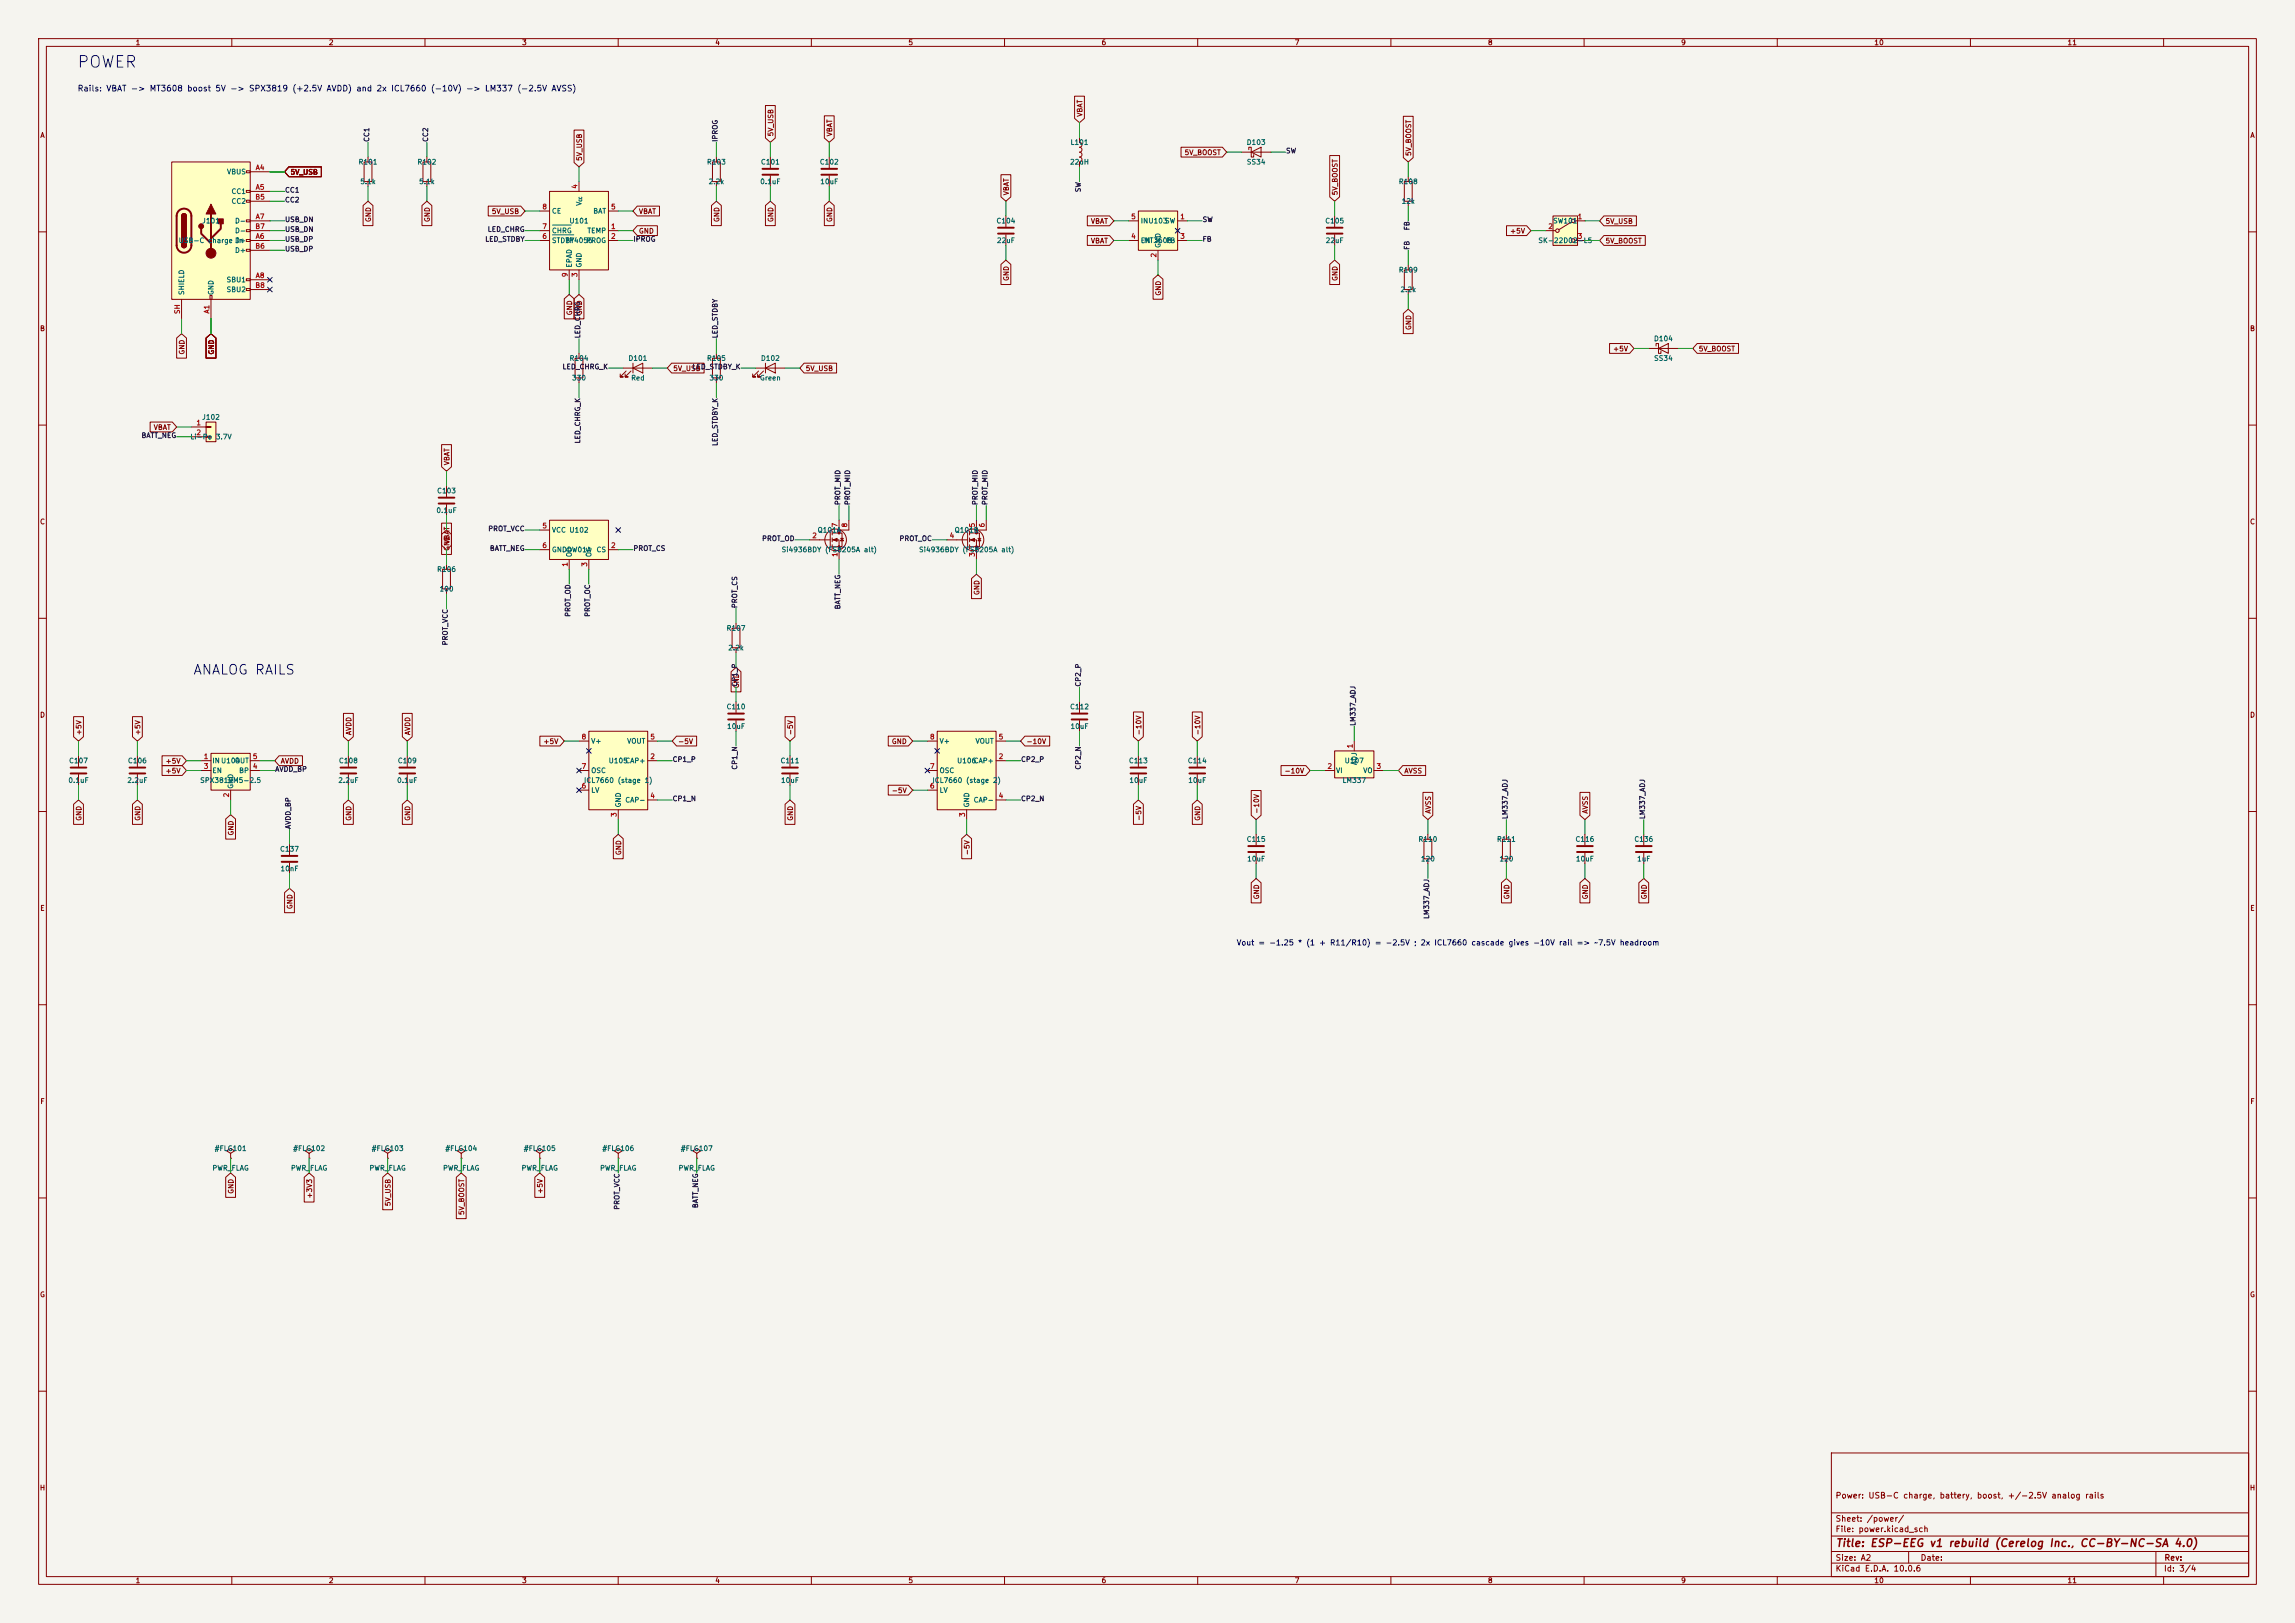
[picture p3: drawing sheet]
<svg xmlns="http://www.w3.org/2000/svg" width="594mm" height="420mm" viewBox="0 0 594 420" stroke-linecap="round" stroke-linejoin="round" font-family="sans-serif">
<defs><g id="words">
<text font-size="3" fill="#0000c2" x="19.8" y="18.3">POWER</text>
<text font-size="2.5" fill="#0000c2" x="49.9" y="175.2">ANALOG RAILS</text>
<text font-size="2" fill="#840000" x="475" y="400.8">Title: ESP-EEG v1 rebuild (Cerelog Inc., CC-BY-NC-SA 4.0)</text>
<text font-size="1.5" fill="#0000c2" x="20" y="24">Rails: VBAT -&gt; MT3608 boost 5V -&gt; SPX3819 (+2.5V AVDD) and 2x ICL7660 (-10V) -&gt; LM337 (-2.5V AVSS)</text>
<g font-size="1.5" fill="#840000">
<text x="475" y="388.1">Power: USB-C charge, battery, boost, +/-2.5V analog rails</text>
<text x="475" y="394.1">Sheet: /power/</text>
<text x="475" y="396.8">File: power.kicad_sch</text>
<text x="475" y="407">KiCad E.D.A. 10.0.6</text>
<text x="475" y="404.2">Size: A2</text>
<text x="497" y="404.2">Date:</text>
<text x="560" y="407">Id: 3/4</text>
<text x="560.1" y="404.2">Rev:</text>
</g>
<text font-size="1.4" fill="#0000c2" x="320" y="245">Vout = -1.25 * (1 + R11/R10) = -2.5V ; 2x ICL7660 cascade gives -10V rail =&gt; ~7.5V headroom</text>
<g font-size="1.3" fill="#840000">
<text x="35" y="12">1</text>
<text x="85" y="12">2</text>
<text x="135" y="12">3</text>
<text x="185" y="12">4</text>
<text x="235" y="12">5</text>
<text x="285" y="12">6</text>
<text x="335" y="12">7</text>
<text x="385" y="12">8</text>
<text x="435" y="12">9</text>
<text x="485" y="12">10</text>
<text x="535" y="12">11</text>
<text x="10.3" y="36">A</text>
<text x="200.4" y="35.4" transform="rotate(-90 200.4 35.4)">5V_USB</text>
<text x="215.7" y="35.4" transform="rotate(-90 215.7 35.4)">VBAT</text>
<text x="280.5" y="30.3" transform="rotate(-90 280.5 30.3)">VBAT</text>
<text x="582.3" y="36">A</text>
<text x="150.9" y="41.8" transform="rotate(-90 150.9 41.8)">5V_USB</text>
<text x="306.5" y="40.4">5V_BOOST</text>
<text x="365.5" y="40.5" transform="rotate(-90 365.5 40.5)">5V_BOOST</text>
<text x="75.1" y="45.5">5V_USB</text>
<text x="261.4" y="50.7" transform="rotate(-90 261.4 50.7)">VBAT</text>
<text x="346.5" y="50.7" transform="rotate(-90 346.5 50.7)">5V_BOOST</text>
<text x="96.3" y="57.6" transform="rotate(-90 96.3 57.6)">GND</text>
<text x="111.5" y="57.6" transform="rotate(-90 111.5 57.6)">GND</text>
<text x="127.2" y="55.7">5V_USB</text>
<text x="165.2" y="55.7">VBAT</text>
<text x="186.5" y="57.6" transform="rotate(-90 186.5 57.6)">GND</text>
<text x="200.4" y="57.6" transform="rotate(-90 200.4 57.6)">GND</text>
<text x="215.7" y="57.6" transform="rotate(-90 215.7 57.6)">GND</text>
<text x="282.2" y="58.2">VBAT</text>
<text x="415.4" y="58.2">5V_USB</text>
<text x="165.2" y="60.7">GND</text>
<text x="282.2" y="63.3">VBAT</text>
<text x="390.7" y="60.7">+5V</text>
<text x="415.4" y="63.3">5V_BOOST</text>
<text x="261.4" y="72.8" transform="rotate(-90 261.4 72.8)">GND</text>
<text x="300.8" y="76.6" transform="rotate(-90 300.8 76.6)">GND</text>
<text x="346.5" y="72.8" transform="rotate(-90 346.5 72.8)">GND</text>
<text x="148.4" y="81.7" transform="rotate(-90 148.4 81.7)">GND</text>
<text x="150.9" y="81.7" transform="rotate(-90 150.9 81.7)">GND</text>
<text x="10.2" y="86">B</text>
<text x="365.5" y="85.5" transform="rotate(-90 365.5 85.5)">GND</text>
<text x="582.2" y="86">B</text>
<text x="48" y="91.9" transform="rotate(-90 48 91.9)">GND</text>
<text x="55.7" y="91.9" transform="rotate(-90 55.7 91.9)">GND</text>
<text x="417.4" y="91.2">+5V</text>
<text x="439.6" y="91.2">5V_BOOST</text>
<text x="174.1" y="96.3">5V_USB</text>
<text x="208.4" y="96.3">5V_USB</text>
<text x="39.6" y="111.5">VBAT</text>
<text x="116.6" y="120.5" transform="rotate(-90 116.6 120.5)">VBAT</text>
<text x="10.2" y="136">C</text>
<text x="582.2" y="136">C</text>
<text x="116.6" y="142.7" transform="rotate(-90 116.6 142.7)">GND</text>
<text x="116.6" y="140.8" transform="rotate(-90 116.6 140.8)">VBAT</text>
<text x="253.8" y="154.1" transform="rotate(-90 253.8 154.1)">GND</text>
<text x="191.6" y="178.2" transform="rotate(-90 191.6 178.2)">GND</text>
<text x="10.2" y="186">D</text>
<text x="582.2" y="186">D</text>
<text x="21.4" y="190.4" transform="rotate(-90 21.4 190.4)">+5V</text>
<text x="36.6" y="190.4" transform="rotate(-90 36.6 190.4)">+5V</text>
<text x="91.2" y="190.4" transform="rotate(-90 91.2 190.4)">AVDD</text>
<text x="106.5" y="190.4" transform="rotate(-90 106.5 190.4)">AVDD</text>
<text x="205.5" y="190.4" transform="rotate(-90 205.5 190.4)">-5V</text>
<text x="295.7" y="190.4" transform="rotate(-90 295.7 190.4)">-10V</text>
<text x="310.9" y="190.4" transform="rotate(-90 310.9 190.4)">-10V</text>
<text x="42.7" y="197.9">+5V</text>
<text x="72.5" y="197.9">AVDD</text>
<text x="140.5" y="192.8">+5V</text>
<text x="175.4" y="192.8">-5V</text>
<text x="230.7" y="192.8">GND</text>
<text x="265.6" y="192.8">-10V</text>
<text x="42.7" y="200.4">+5V</text>
<text x="332.4" y="200.4">-10V</text>
<text x="363.4" y="200.4">AVSS</text>
<text x="230.7" y="205.5">-5V</text>
<text x="21.4" y="212.5" transform="rotate(-90 21.4 212.5)">GND</text>
<text x="36.6" y="212.5" transform="rotate(-90 36.6 212.5)">GND</text>
<text x="91.2" y="212.5" transform="rotate(-90 91.2 212.5)">GND</text>
<text x="106.5" y="212.5" transform="rotate(-90 106.5 212.5)">GND</text>
<text x="205.5" y="212.5" transform="rotate(-90 205.5 212.5)">GND</text>
<text x="295.7" y="212.5" transform="rotate(-90 295.7 212.5)">-5V</text>
<text x="310.9" y="212.5" transform="rotate(-90 310.9 212.5)">GND</text>
<text x="326.2" y="210.7" transform="rotate(-90 326.2 210.7)">-10V</text>
<text x="370.6" y="210.7" transform="rotate(-90 370.6 210.7)">AVSS</text>
<text x="411.3" y="210.7" transform="rotate(-90 411.3 210.7)">AVSS</text>
<text x="60.7" y="216.3" transform="rotate(-90 60.7 216.3)">GND</text>
<text x="161.1" y="221.4" transform="rotate(-90 161.1 221.4)">GND</text>
<text x="251.2" y="221.4" transform="rotate(-90 251.2 221.4)">-5V</text>
<text x="326.2" y="232.9" transform="rotate(-90 326.2 232.9)">GND</text>
<text x="390.9" y="232.9" transform="rotate(-90 390.9 232.9)">GND</text>
<text x="411.3" y="232.9" transform="rotate(-90 411.3 232.9)">GND</text>
<text x="426.5" y="232.9" transform="rotate(-90 426.5 232.9)">GND</text>
<text x="10.3" y="236">E</text>
<text x="76" y="235.4" transform="rotate(-90 76 235.4)">GND</text>
<text x="582.3" y="236">E</text>
<text x="10.3" y="286">F</text>
<text x="582.3" y="286">F</text>
<text x="60.7" y="309.1" transform="rotate(-90 60.7 309.1)">GND</text>
<text x="81.1" y="310.3" transform="rotate(-90 81.1 310.3)">+3V3</text>
<text x="140.8" y="309.1" transform="rotate(-90 140.8 309.1)">+5V</text>
<text x="101.4" y="312.3" transform="rotate(-90 101.4 312.3)">5V_USB</text>
<text x="120.4" y="314.6" transform="rotate(-90 120.4 314.6)">5V_BOOST</text>
<text x="10.2" y="336">G</text>
<text x="582.2" y="336">G</text>
<text x="10.2" y="386">H</text>
<text x="582.2" y="386">H</text>
<text x="35" y="410">1</text>
<text x="85" y="410">2</text>
<text x="135" y="410">3</text>
<text x="185" y="410">4</text>
<text x="235" y="410">5</text>
<text x="285" y="410">6</text>
<text x="335" y="410">7</text>
<text x="385" y="410">8</text>
<text x="435" y="410">9</text>
<text x="485" y="410">10</text>
<text x="535" y="410">11</text>
</g>
<g font-size="1.3" fill="#0f0f0f">
<text x="95.9" y="36.9" transform="rotate(-90 95.9 36.9)">CC1</text>
<text x="111.1" y="36.9" transform="rotate(-90 111.1 36.9)">CC2</text>
<text x="186" y="36.9" transform="rotate(-90 186 36.9)">IPROG</text>
<text x="332.7" y="40">SW</text>
<text x="73.6" y="52.7">CC2</text>
<text x="73.6" y="50.1">CC1</text>
<text x="280" y="49.9" transform="rotate(-90 280 49.9)">SW</text>
<text x="73.6" y="57.8">USB_DN</text>
<text x="311.1" y="57.8">SW</text>
<text x="365.1" y="59.7" transform="rotate(-90 365.1 59.7)">FB</text>
<text x="73.6" y="60.3">USB_DN</text>
<text x="73.6" y="65.4">USB_DP</text>
<text x="73.6" y="62.8">USB_DP</text>
<text x="125.4" y="62.8">LED_STDBY</text>
<text x="126.1" y="60.3">LED_CHRG</text>
<text x="163.8" y="62.8">IPROG</text>
<text x="311.1" y="62.8">FB</text>
<text x="365.1" y="64.8" transform="rotate(-90 365.1 64.8)">FB</text>
<text x="150.5" y="87.7" transform="rotate(-90 150.5 87.7)">LED_CHRG</text>
<text x="186" y="87.7" transform="rotate(-90 186 87.7)">LED_STDBY</text>
<text x="145.5" y="95.9">LED_CHRG_K</text>
<text x="179.1" y="95.9">LED_STDBY_K</text>
<text x="36.5" y="113.6">BATT_NEG</text>
<text x="150.5" y="114.9" transform="rotate(-90 150.5 114.9)">LED_CHRG_K</text>
<text x="186" y="115.6" transform="rotate(-90 186 115.6)">LED_STDBY_K</text>
<text x="217.8" y="130.8" transform="rotate(-90 217.8 130.8)">PROT_MID</text>
<text x="220.3" y="130.8" transform="rotate(-90 220.3 130.8)">PROT_MID</text>
<text x="253.3" y="130.8" transform="rotate(-90 253.3 130.8)">PROT_MID</text>
<text x="255.9" y="130.8" transform="rotate(-90 255.9 130.8)">PROT_MID</text>
<text x="126.2" y="137.8">PROT_VCC</text>
<text x="126.7" y="142.9">BATT_NEG</text>
<text x="163.8" y="142.9">PROT_CS</text>
<text x="197.1" y="140.3">PROT_OD</text>
<text x="232.7" y="140.3">PROT_OC</text>
<text x="147.9" y="159.8" transform="rotate(-90 147.9 159.8)">PROT_OD</text>
<text x="153" y="159.8" transform="rotate(-90 153 159.8)">PROT_OC</text>
<text x="191.1" y="157.5" transform="rotate(-90 191.1 157.5)">PROT_CS</text>
<text x="217.8" y="157.8" transform="rotate(-90 217.8 157.8)">BATT_NEG</text>
<text x="116.2" y="167.1" transform="rotate(-90 116.2 167.1)">PROT_VCC</text>
<text x="191.1" y="177.8" transform="rotate(-90 191.1 177.8)">CP1_P</text>
<text x="280" y="177.8" transform="rotate(-90 280 177.8)">CP2_P</text>
<text x="351.1" y="188" transform="rotate(-90 351.1 188)">LM337_ADJ</text>
<text x="174" y="197.5">CP1_P</text>
<text x="264.1" y="197.5">CP2_P</text>
<text x="71.1" y="200">AVDD_BP</text>
<text x="191.1" y="199.3" transform="rotate(-90 191.1 199.3)">CP1_N</text>
<text x="280" y="199.3" transform="rotate(-90 280 199.3)">CP2_N</text>
<text x="174" y="207.6">CP1_N</text>
<text x="264.1" y="207.6">CP2_N</text>
<text x="75.5" y="214.7" transform="rotate(-90 75.5 214.7)">AVDD_BP</text>
<text x="390.5" y="212.1" transform="rotate(-90 390.5 212.1)">LM337_ADJ</text>
<text x="426.1" y="212.1" transform="rotate(-90 426.1 212.1)">LM337_ADJ</text>
<text x="370.2" y="238" transform="rotate(-90 370.2 238)">LM337_ADJ</text>
<text x="160.6" y="313.2" transform="rotate(-90 160.6 313.2)">PROT_VCC</text>
<text x="181" y="312.8" transform="rotate(-90 181 312.8)">BATT_NEG</text>
</g>
<g font-size="1.3" fill="#006464">
<text x="276.9" y="37.8">L101</text>
<text x="322.5" y="37.8">D103</text>
<text x="58.6" y="45.4">VBUS</text>
<text x="92.7" y="42.9">R101</text>
<text x="93.1" y="48">5.1k</text>
<text x="107.9" y="42.9">R102</text>
<text x="108.3" y="48">5.1k</text>
<text x="182.8" y="42.9">R103</text>
<text x="183.3" y="48">2.2k</text>
<text x="196.6" y="48">0.1uF</text>
<text x="196.8" y="42.9">C101</text>
<text x="212.1" y="42.9">C102</text>
<text x="212.2" y="48">10uF</text>
<text x="276.8" y="42.9">22uH</text>
<text x="322.6" y="42.9">SS34</text>
<text x="361.9" y="48">R108</text>
<text x="59.8" y="50.5">CC1</text>
<text x="59.8" y="53">CC2</text>
<text x="150.8" y="53.4" transform="rotate(-90 150.8 53.4)">V</text>
<text x="362.6" y="53">12k</text>
<text x="52.2" y="58.1">J101</text>
<text x="60.7" y="58.1">D-</text>
<text x="142.7" y="55.6">CE</text>
<text x="147.3" y="58.1">U101</text>
<text x="153.4" y="55.6">BAT</text>
<text x="257.8" y="58.1">C104</text>
<text x="295.1" y="58.1">INU103</text>
<text x="301.4" y="58.1">SW</text>
<text x="342.9" y="58.1">C105</text>
<text x="401.9" y="58.1">SW101</text>
<text x="46.1" y="63.2">USB-C charge D+</text>
<text x="60.7" y="65.7">D+</text>
<text x="60.7" y="60.7">D-</text>
<text x="61.1" y="63.2">in</text>
<text x="142.7" y="63.2">STDBY</text>
<text x="142.7" y="60.7">CHRG</text>
<text x="146.2" y="63.2">TP4056</text>
<text x="151.6" y="63.2">PROG</text>
<text x="151.9" y="60.7">TEMP</text>
<text x="257.9" y="63.2">22uF</text>
<text x="295.1" y="63.2">EN</text>
<text x="296" y="63.2">MT3608</text>
<text x="300.7" y="64.3" transform="rotate(-90 300.7 64.3)">GND</text>
<text x="301.7" y="63.2">FB</text>
<text x="343" y="63.2">22uF</text>
<text x="398" y="63.2">SK-22D02-L5</text>
<text x="148.3" y="69.4" transform="rotate(-90 148.3 69.4)">EPAD</text>
<text x="150.8" y="69.4" transform="rotate(-90 150.8 69.4)">GND</text>
<text x="361.9" y="70.8">R109</text>
<text x="48" y="76.5" transform="rotate(-90 48 76.5)">SHIELD</text>
<text x="55.6" y="76.5" transform="rotate(-90 55.6 76.5)">GND</text>
<text x="58.5" y="73.4">SBU1</text>
<text x="58.5" y="75.9">SBU2</text>
<text x="362.3" y="75.9">2.2k</text>
<text x="428" y="88.6">D104</text>
<text x="147.3" y="93.7">R104</text>
<text x="162.5" y="93.7">D101</text>
<text x="182.8" y="93.7">R105</text>
<text x="196.8" y="93.7">D102</text>
<text x="428" y="93.7">SS34</text>
<text x="147.9" y="98.8">330</text>
<text x="163.2" y="98.8">Red</text>
<text x="183.5" y="98.8">330</text>
<text x="196.6" y="98.8">Green</text>
<text x="49.1" y="114">Li-Po 3.7V</text>
<text x="52.2" y="108.9">J102</text>
<text x="113" y="128">C103</text>
<text x="112.8" y="133">0.1uF</text>
<text x="142.7" y="138.1">VCC U102</text>
<text x="142.7" y="143.2">GNDDW01A</text>
<text x="154.3" y="143.2">CS</text>
<text x="202.2" y="143.2">Si4936BDY (FS8205A alt)</text>
<text x="211.5" y="138.1">Q101A</text>
<text x="237.7" y="143.2">Si4936BDY (FS8205A alt)</text>
<text x="246.9" y="138.1">Q101B</text>
<text x="113" y="148.3">R106</text>
<text x="148.3" y="144.3" transform="rotate(-90 148.3 144.3)">OD</text>
<text x="153.4" y="144.3" transform="rotate(-90 153.4 144.3)">OC</text>
<text x="113.6" y="153.4">100</text>
<text x="187.9" y="163.5">R107</text>
<text x="188.3" y="168.6">2.2k</text>
<text x="187.9" y="183.8">C110</text>
<text x="276.8" y="183.8">C112</text>
<text x="188" y="188.9">10uF</text>
<text x="276.9" y="188.9">10uF</text>
<text x="17.7" y="197.8">C107</text>
<text x="33" y="197.8">C106</text>
<text x="54.8" y="197.8">INU104</text>
<text x="60.7" y="197.8">OUT</text>
<text x="87.6" y="197.8">C108</text>
<text x="102.8" y="197.8">C109</text>
<text x="152.9" y="192.7">V+</text>
<text x="157.4" y="197.8">U105</text>
<text x="161.7" y="197.8">CAP+</text>
<text x="162.2" y="192.7">VOUT</text>
<text x="201.9" y="197.8">C111</text>
<text x="243.1" y="192.7">V+</text>
<text x="247.6" y="197.8">U106</text>
<text x="251.9" y="197.8">CAP+</text>
<text x="252.4" y="192.7">VOUT</text>
<text x="292.1" y="197.8">C113</text>
<text x="307.3" y="197.8">C114</text>
<text x="347.9" y="197.8">U107</text>
<text x="17.6" y="202.9">0.1uF</text>
<text x="32.8" y="202.9">2.2uF</text>
<text x="51.7" y="202.9">SPX3819M5-2.5</text>
<text x="54.8" y="200.4">EN</text>
<text x="61.7" y="200.4">BP</text>
<text x="87.4" y="202.9">2.2uF</text>
<text x="102.7" y="202.9">0.1uF</text>
<text x="151" y="202.9">ICL7660 (stage 1)</text>
<text x="152.9" y="200.4">OSC</text>
<text x="202" y="202.9">10uF</text>
<text x="241.2" y="202.9">ICL7660 (stage 2)</text>
<text x="243.1" y="200.4">OSC</text>
<text x="292.2" y="202.9">10uF</text>
<text x="307.4" y="202.9">10uF</text>
<text x="345.7" y="200.4">VI</text>
<text x="347.3" y="202.9">LM337</text>
<text x="351.5" y="198.1" transform="rotate(-90 351.5 198.1)">ADJ</text>
<text x="352.7" y="200.4">VO</text>
<text x="60.7" y="204.2" transform="rotate(-90 60.7 204.2)">GND</text>
<text x="152.9" y="205.4">LV</text>
<text x="161" y="209.1" transform="rotate(-90 161 209.1)">GND</text>
<text x="161.7" y="208">CAP-</text>
<text x="243.1" y="205.4">LV</text>
<text x="251.2" y="209.1" transform="rotate(-90 251.2 209.1)">GND</text>
<text x="251.9" y="208">CAP-</text>
<text x="72.4" y="220.7">C137</text>
<text x="322.5" y="218.1">C115</text>
<text x="367" y="218.1">R110</text>
<text x="387.3" y="218.1">R111</text>
<text x="407.6" y="218.1">C116</text>
<text x="422.9" y="218.1">C136</text>
<text x="72.5" y="225.8">10nF</text>
<text x="322.7" y="223.2">10uF</text>
<text x="367.6" y="223.2">120</text>
<text x="387.9" y="223.2">120</text>
<text x="407.8" y="223.2">10uF</text>
<text x="423.6" y="223.2">1uF</text>
<text x="55.4" y="298.1">#FLG101</text>
<text x="75.7" y="298.1">#FLG102</text>
<text x="96.1" y="298.1">#FLG103</text>
<text x="115.1" y="298.1">#FLG104</text>
<text x="135.4" y="298.1">#FLG105</text>
<text x="155.8" y="298.1">#FLG106</text>
<text x="176.1" y="298.1">#FLG107</text>
<text x="54.8" y="303.2">PWR_FLAG</text>
<text x="75.2" y="303.2">PWR_FLAG</text>
<text x="95.5" y="303.2">PWR_FLAG</text>
<text x="114.5" y="303.2">PWR_FLAG</text>
<text x="134.9" y="303.2">PWR_FLAG</text>
<text x="155.2" y="303.2">PWR_FLAG</text>
<text x="175.5" y="303.2">PWR_FLAG</text>
</g>
<g font-size="1.3" fill="#a90000">
<text x="66" y="44.3">A4</text>
<text x="65.9" y="51.9">B5</text>
<text x="66" y="49.4">A5</text>
<text x="149.7" y="49" transform="rotate(-90 149.7 49)">4</text>
<text x="65.9" y="59.6">B7</text>
<text x="66" y="57">A7</text>
<text x="140.2" y="59.6">7</text>
<text x="140.2" y="54.5">8</text>
<text x="158" y="59.6">1</text>
<text x="158" y="54.5">5</text>
<text x="292.6" y="57">5</text>
<text x="305.3" y="57">1</text>
<text x="400.6" y="59.6">2</text>
<text x="408.2" y="57">1</text>
<text x="65.9" y="64.6">B6</text>
<text x="66" y="62.1">A6</text>
<text x="140.2" y="62.1">6</text>
<text x="158" y="62.1">2</text>
<text x="292.6" y="62.1">4</text>
<text x="305.3" y="62.1">3</text>
<text x="408.2" y="62.1">3</text>
<text x="147.2" y="71.9" transform="rotate(-90 147.2 71.9)">9</text>
<text x="149.7" y="71.9" transform="rotate(-90 149.7 71.9)">3</text>
<text x="299.6" y="66.8" transform="rotate(-90 299.6 66.8)">2</text>
<text x="65.9" y="74.8">B8</text>
<text x="66" y="72.3">A8</text>
<text x="46.9" y="81.4" transform="rotate(-90 46.9 81.4)">SH</text>
<text x="54.5" y="81.3" transform="rotate(-90 54.5 81.3)">A1</text>
<text x="50.7" y="110.4">1</text>
<text x="50.7" y="112.9">2</text>
<text x="140.2" y="137">5</text>
<text x="217" y="136.6" transform="rotate(-90 217 136.6)">7</text>
<text x="219.6" y="136.6" transform="rotate(-90 219.6 136.6)">8</text>
<text x="252.6" y="136.6" transform="rotate(-90 252.6 136.6)">5</text>
<text x="255.1" y="136.6" transform="rotate(-90 255.1 136.6)">6</text>
<text x="140.2" y="142.1">6</text>
<text x="158" y="142.1">2</text>
<text x="210.1" y="139.6">2</text>
<text x="245.6" y="139.6">4</text>
<text x="147.2" y="146.8" transform="rotate(-90 147.2 146.8)">1</text>
<text x="152.3" y="146.8" transform="rotate(-90 152.3 146.8)">3</text>
<text x="217" y="144.2" transform="rotate(-90 217 144.2)">1</text>
<text x="252.6" y="144.2" transform="rotate(-90 252.6 144.2)">3</text>
<text x="150.4" y="191.6">8</text>
<text x="168.2" y="191.6">5</text>
<text x="240.6" y="191.6">8</text>
<text x="258.3" y="191.6">5</text>
<text x="52.6" y="196.7">1</text>
<text x="65.3" y="196.7">5</text>
<text x="168.2" y="196.7">2</text>
<text x="258.3" y="196.7">2</text>
<text x="350.4" y="193.8" transform="rotate(-90 350.4 193.8)">1</text>
<text x="52.6" y="199.3">3</text>
<text x="65.3" y="199.3">4</text>
<text x="150.4" y="199.3">7</text>
<text x="240.6" y="199.3">7</text>
<text x="343.4" y="199.3">2</text>
<text x="356.1" y="199.3">3</text>
<text x="59.6" y="206.5" transform="rotate(-90 59.6 206.5)">2</text>
<text x="150.4" y="204.3">6</text>
<text x="168.2" y="206.9">4</text>
<text x="240.6" y="204.3">6</text>
<text x="258.3" y="206.9">4</text>
<text x="159.9" y="211.6" transform="rotate(-90 159.9 211.6)">3</text>
<text x="250.1" y="211.6" transform="rotate(-90 250.1 211.6)">3</text>
</g>
<text font-size=".8" fill="#006464" x="150.8" y="52.2" transform="rotate(-90 150.8 52.2)">CC</text>
</g></defs>
<path d="M0 0h594v420h-594z" fill="#f5f4ef" stroke="#f5f4ef" stroke-width=".26"/>
<g fill="none" stroke="#840000" stroke-width=".26">
<path d="M10 10h574v400h-574zM12 12h570v396h-570zM60 10v2M110 10v2M160 10v2M210 10v2M260 10v2M310 10v2M360 10v2M410 10v2M460 10v2M510 10v2"/>
<path d="M560 10v2M10 60h2M582 60h2M195.6 95.3h7.6M196.3 96l-1.5 1.5h.8h-.8v-.7M197.6 96l-1.5 1.5h.7h-.7v-.7M198.1 95.3l2.6-1.3v2.5zM198.1 94v2.5M10 110h2M582 110h2M10 160h2M582 160h2"/>
<path d="M294.6 195.6v2.8M10 210h2M294.6 200.4v2.8M582 210h2M10 260h2M582 260h2M10 310h2M582 310h2M10 360h2M474 376h108v32h-108zM582 360h2M474 397.5h108"/>
<path d="M474 391.5h108M60 408v2M110 408v2M160 408v2M210 408v2M260 408v2M310 408v2M360 408v2M410 408v2M460 408v2M474 404.5h108M474 401.5h108"/>
<path d="M494 401.5v3M510 408v2M558 401.5v6.5M560 408v2"/>
</g>
<path d="M292.6 198.6h4.1M292.6 200.2h4.1" fill="none" stroke="#840000" stroke-width=".51"/>
<path d="M242.6 189.2h15.2v20.4h-15.2z" fill="#ffffc2"/>
<g fill="none" stroke="#840000" stroke-width=".26">
<path d="M190.5 181.6v2.8M190.5 186.4v2.8M204.5 195.6v2.8M240 191.8h2.6M240 199.4h2.6M242.6 189.2h15.2v20.4h-15.2zM257.8 196.9h2.5M257.8 191.8h2.5M279.4 181.6v2.8M279.4 186.4v2.8M309.9 195.6v2.8M204.5 200.4v2.8"/>
<path d="M240 204.5h2.6M250.2 209.6v2.5M257.8 207h2.5M309.9 200.4v2.8M410.2 215.9v2.8M425.4 215.9v2.8M410.2 220.7v2.8M425.4 220.7v2.8M59.7 298.5l1-.7-1-.6-1 .6 1 .7v1.2M59.7 299.7h.1M80 298.5l1-.7-1-.6-1 .6 1 .7v1.2M80 299.7h.1"/>
<path d="M119.4 298.5l1-.7-1-.6-1 .6 1 .7v1.2M119.4 299.7h.1M139.7 298.5l1-.7-1-.6-1 .6 1 .7v1.2M139.7 299.7h.1"/>
</g>
<path d="M188.5 184.7h4M188.5 186.2h4M202.4 198.6h4.1M277.4 184.7h4M277.4 186.2h4M307.8 198.6h4.1M202.4 200.2h4.1M307.8 200.2h4.1M408.2 218.9h4M423.4 218.9h4.1M408.2 220.5h4M423.4 220.5h4.1" fill="none" stroke="#840000" stroke-width=".51"/>
<path d="M345.4 194.3h10.2v7h-10.2z" fill="#ffffc2"/>
<path d="M426.7 90.2h7.6M428.6 89.5v-.6h.7v2.5h.6v-.6M429.3 90.2l2.5-1.3v2.5zM342.9 199.4h2.5M345.4 194.3h10.2v7h-10.2zM350.5 191.8v2.5M355.6 199.4h2.5" fill="none" stroke="#840000" stroke-width=".26"/>
<path d="M44.4 41.9h20.4v35.6h-20.4z" fill="#ffffc2"/>
<g fill="none" stroke="#840000" stroke-width=".26">
<path d="M44.4 41.9h20.4v35.6h-20.4zM47 55.9l.2-.5 .4-.2 .5 .2 .2 .5M63.8 44.2h1v.5h-1zM63.8 49.3h1v.5h-1zM63.8 51.8h1v.5h-1zM63.8 56.9h1v.5h-1zM63.8 59.4h1v.5h-1zM64.8 44.5h5M64.8 49.5h5M64.8 57.2h5M64.8 52.1h5M64.8 59.7h5"/>
<path d="M47 63.5l.2 .4 .4 .2 .5-.2 .2-.4M47 77.5v5.1M54.4 76.5h.5v1h-.5zM54.6 77.5v5.1M63.8 62h1v.5h-1zM63.8 64.5h1v.5h-1zM63.8 72.1h1v.5h-1zM63.8 74.7h1v.5h-1zM64.8 62.2h5M64.8 72.4h5M64.8 64.8h5M64.8 74.9h5"/>
</g>
<path d="M46.3 54.5a1.9 1.9 0 0 1 2-.4 1.9 1.9 0 0 1 1.2 1.8v7.6a1.91 1.91 0 0 1-1.9 1.9 1.91 1.91 0 0 1-1.9-1.9v-7.8zM52.1 59.2v1.3l2.5 2.5M54.6 55.4v10.1M57.1 57.9v1.3l-2.5 2.5" fill="none" stroke="#840000" stroke-width=".51"/>
<g fill="#840000" stroke="#840000" stroke-width=".26">
<path d="M47 55.9h1.3v7.6h-1.3z"/>
<path d="M47.2 55.4l.7-.1 .4 .6h-1.3z"/>
<path d="M47 63.5h1.3l-.2 .4-.5 .2-.4-.2z"/>
<path d="M54.6 52.8l1.3 2.6h-2.6z"/>
<path d="M56.5 56.6h1.3v1.3h-1.3z"/>
<circle cx="52.1" cy="58.5" r=".63"/>
<circle cx="54.6" cy="65.5" r="1.27"/>
</g>
<path d="M402 55.9h6.3v7.6h-6.3z" fill="#ffffc2"/>
<g fill="none" stroke="#840000" stroke-width=".26">
<path d="M363.5 47h2v5.1h-2zM364.5 45.7v1.3M364.5 52.1v1.2M400 59.7h2.6M402 55.9h6.3v7.6h-6.3zM406.8 57.4l-3.3 2M407.7 57.2h2.5M363.5 69.9h2v5h-2zM364.5 68.6v1.3M364.5 74.9v1.3M407.7 62.2h2.5M105.4 195.6v2.8"/>
<path d="M105.4 200.4v2.8M368.6 217.2h2v5.1h-2zM369.6 215.9v1.3M388.9 217.2h2v5.1h-2zM389.9 215.9v1.3M369.6 222.3v1.2M389.9 222.3v1.2M100.3 298.5l1-.7-1-.6-1 .6 1 .7v1.2M100.3 299.7h.1M160 298.5l1-.7-1-.6-1 .6 1 .7v1.2M160 299.7h.1M180.3 298.5l1.1-.7-1.1-.6-1 .6 1 .7v1.2"/>
<path d="M180.3 299.7h.1"/>
<circle cx="403.1" cy="59.7" r=".46"/>
<circle cx="407.2" cy="57.2" r=".46"/>
<circle cx="407.2" cy="62.2" r=".46"/>
</g>
<path d="M103.4 198.6h4M103.4 200.2h4" fill="none" stroke="#840000" stroke-width=".51"/>
<path d="M53.3 109.2h2.6v5.1h-2.6z" fill="#ffffc2"/>
<g fill="none" stroke="#840000" stroke-width=".26">
<path d="M321.3 39.4h7.6M323.2 38.7v-.6h.6v2.5h.7v-.6M323.8 39.4l2.6-1.3v2.5zM94.2 41.9h2.1v5.1h-2.1zM95.2 40.6v1.3M95.2 47v1.3M109.5 41.9h2v5.1h-2zM110.5 40.6v1.3M110.5 47v1.3M345.4 55.9v2.8M345.4 60.7v2.8M49.5 110.5h3.8"/>
<path d="M49.5 113h3.8M53.3 109.2h2.6v5.1h-2.6zM53.3 110.4h1.3v.2h-1.3zM53.3 112.9h1.3v.3h-1.3zM74.9 218.4v2.8M74.9 223.3v2.8"/>
</g>
<path d="M343.4 58.9h4.1M343.4 60.5h4.1M72.9 221.5h4.1M72.9 223h4.1" fill="none" stroke="#840000" stroke-width=".51"/>
<path d="M142.2 49.5h15.3v20.4h-15.3z" fill="#ffffc2"/>
<path d="M139.7 59.7h2.5M139.7 54.6h2.5M142.2 49.5h15.3v20.4h-15.3zM149.9 47v2.5M157.5 59.7h2.5M157.5 54.6h2.5M139.7 62.2h2.5M147.3 69.9v2.5M149.9 69.9v2.5M157.5 62.2h2.5" fill="none" stroke="#840000" stroke-width=".26"/>
<path d="M143 58.2h4.9M143 60.8h5.5" fill="none" stroke="#006464" stroke-width=".26"/>
<path d="M294.6 54.6h10.2v10.2h-10.2z" fill="#ffffc2"/>
<g fill="none" stroke="#840000" stroke-width=".26">
<path d="M279.4 35.6v1.2l.5 .2 .1 .5-.1 .4-.5 .2 .5 .3 .1 .6-.6 .4M279.4 39.4l.5 .2 .1 .4-.1 .5-.5 .2 .5 .1 .1 .5-.1 .4-.5 .2v1.3M260.3 55.9v2.8M292.1 57.2h2.5M294.6 54.6h10.2v10.2h-10.2zM304.8 57.2h2.5M260.3 60.7v2.8M292.1 62.2h2.5M299.7 64.8v2.5M304.8 62.2h2.5M148.8 92.7h2.1v5.1h-2.1zM149.9 91.4v1.3"/>
<path d="M149.9 97.8v1.3M161.3 95.3h7.6M162.1 96l-1.6 1.5h.8h-.8v-.7M163.3 96l-1.5 1.5h.8h-.8v-.7M163.8 95.3l2.6-1.3v2.5zM163.8 94v2.5M184.4 92.7h2v5.1h-2zM185.4 91.4v1.3M185.4 97.8v1.3M325.1 215.9v2.8M325.1 220.7v2.8"/>
</g>
<path d="M258.3 58.9h4.1M258.3 60.5h4.1M323.1 218.9h4.1M323.1 220.5h4.1" fill="none" stroke="#840000" stroke-width=".51"/>
<path d="M152.4 189.2h15.2v20.4h-15.2z" fill="#ffffc2"/>
<g fill="none" stroke="#840000" stroke-width=".26">
<path d="M184.4 41.9h2v5.1h-2zM185.4 40.6v1.3M185.4 47v1.3M199.4 40.6v2.8M199.4 45.5v2.8M214.6 40.6v2.8M214.6 45.5v2.8M189.5 162.6h2v5h-2zM190.5 161.3v1.3M190.5 167.6v1.3M90.2 195.6v2.8M149.9 191.8h2.5"/>
<path d="M149.9 199.4h2.5M152.4 189.2h15.2v20.4h-15.2zM167.6 196.9h2.6M167.6 191.8h2.6M90.2 200.4v2.8M149.9 204.5h2.5M160 209.6v2.5M167.6 207h2.6"/>
</g>
<path d="M197.4 43.7h4M197.4 45.2h4M212.6 43.7h4.1M212.6 45.2h4.1M88.1 198.6h4.1M88.1 200.2h4.1" fill="none" stroke="#840000" stroke-width=".51"/>
<path d="M142.2 134.6h15.3v10.2h-15.3z" fill="#ffffc2"/>
<g fill="none" stroke="#840000" stroke-width=".26">
<path d="M115.6 125.7v2.8M115.6 130.6v2.8M139.7 137.2h2.5M142.2 134.6h15.3v10.2h-15.3zM209.5 139.7h5.4M214.9 137.8v3.8M215.4 137.9h2.5v3.6h-2.5M215.4 139.7h1.8v5.1M215.4 137.4v1M215.4 139.2v1M217.2 134.6v3.3M217.6 139.3h.7"/>
<path d="M217.9 139.3l.4 .7h-.7zM219.7 134.6v2.6h-2.5M245.1 139.7h5.3M250.4 137.8v3.8M251 137.9h2.5v3.6h-2.5M251 139.7h1.7v5.1M251 137.4v1M251 139.2v1M252.7 134.6v3.3M253.1 139.3h.8M253.5 139.3l.4 .7h-.8zM255.3 134.6v2.6h-2.6"/>
<path d="M114.6 147.3h2v5.1h-2zM115.6 146.1v1.2M115.6 152.4v1.3M139.7 142.2h2.5M147.3 144.8v2.5M152.4 144.8v2.5M157.5 142.2h2.5M215.4 141v1M251 141v1M20.3 195.6v2.8M35.6 195.6v2.8M20.3 200.4v2.8"/>
<path d="M35.6 200.4v2.8"/>
<circle cx="216.3" cy="139.7" r="2.79"/>
<circle cx="251.8" cy="139.7" r="2.79"/>
</g>
<g fill="#840000" stroke="#840000" stroke-width=".26">
<path d="M215.6 139.7l1.1-.4v.8z"/>
<path d="M251.2 139.7l1-.4v.8z"/>
<circle cx="217.2" cy="137.2" r=".25"/>
<circle cx="217.2" cy="137.9" r=".25"/>
<circle cx="217.2" cy="141.5" r=".25"/>
<circle cx="252.7" cy="137.2" r=".25"/>
<circle cx="252.7" cy="137.9" r=".25"/>
<circle cx="252.7" cy="141.5" r=".25"/>
</g>
<path d="M113.5 128.8h4.1M113.5 130.3h4.1M18.3 198.6h4.1M33.5 198.6h4.1M18.3 200.2h4.1M33.5 200.2h4.1" fill="none" stroke="#840000" stroke-width=".51"/>
<path d="M54.6 194.9h10.2v9.6h-10.2z" fill="#ffffc2"/>
<g fill="none" stroke="#840000" stroke-width=".26">
<path d="M148.6 33.7h2.5v8.4l-1.2 1.1-1.3-1.1zM198.1 27.3h2.6v8.4l-1.3 1.1-1.3-1.1zM213.4 30h2.5v5.7l-1.3 1.1-1.2-1.1zM278.1 24.9h2.6v5.7l-1.3 1.2-1.3-1.2zM305.7 38.1h10.7l1.1 1.3-1.1 1.2h-10.7zM363.2 30.1h2.6v10.7l-1.3 1.1-1.3-1.1zM74.8 43.2h8.4v2.5h-8.4l-1.1-1.2zM94 53.2l1.2-1.1 1.3 1.1v5.2h-2.5zM109.2 53.2l1.3-1.1 1.3 1.1v5.2h-2.6zM126.4 53.3h8.4l1.1 1.3-1.1 1.3h-8.4zM164.9 53.3h5.8v2.6h-5.8l-1.1-1.3zM164.9 58.4h5.2v2.6h-5.2l-1.1-1.3z"/>
<path d="M184.1 53.2l1.3-1.1 1.3 1.1v5.2h-2.6zM198.1 53.2l1.3-1.1 1.3 1.1v5.2h-2.6zM213.4 53.2l1.2-1.1 1.3 1.1v5.2h-2.5zM259.1 45.2h2.5v5.8l-1.3 1.1-1.2-1.1zM281.4 55.9h5.8l1.1 1.3-1.1 1.2h-5.8zM344.2 40.3h2.5v10.7l-1.3 1.1-1.2-1.1zM389.9 58.4h5.2l1.1 1.3-1.1 1.3h-5.2zM415.1 55.9h8.4v2.5h-8.4l-1.1-1.2zM146 77.3l1.3-1.1 1.3 1.1v5.2h-2.6zM148.6 77.3l1.3-1.1 1.2 1.1v5.2h-2.5zM259.1 68.4l1.2-1.1 1.3 1.1v5.2h-2.5zM281.4 61h5.8l1.1 1.2-1.1 1.3h-5.8z"/>
<path d="M298.4 72.2l1.3-1.1 1.3 1.1v5.2h-2.6zM344.2 68.4l1.2-1.1 1.3 1.1v5.2h-2.5zM415.1 61h10.7v2.5h-10.7l-1.1-1.3zM45.7 87.5l1.3-1.1 1.3 1.1v5.2h-2.6zM53.3 87.5l1.3-1.1 1.3 1.1v5.2h-2.6zM173.8 94h8.4v2.5h-8.4l-1.1-1.2zM208.1 94h8.4v2.5h-8.4l-1.1-1.2zM363.2 81.1l1.3-1.1 1.3 1.1v5.2h-2.6zM416.6 88.9h5.2l1.1 1.3-1.1 1.2h-5.2zM439.3 88.9h10.7v2.5h-10.7l-1.2-1.2zM38.9 109.2h5.7l1.1 1.3-1.1 1.3h-5.7zM114.3 115.1h2.5v5.7l-1.2 1.1-1.3-1.1z"/>
<path d="M114.3 135.4h2.5v5.7l-1.2 1.1-1.3-1.1zM114.3 138.3l1.3-1.1 1.2 1.1v5.2h-2.5zM251.5 149.7l1.2-1.1 1.3 1.1v5.2h-2.5zM189.2 173.8l1.3-1.1 1.3 1.1v5.2h-2.6zM19 185.5h2.6v5.2l-1.3 1.1-1.3-1.1zM34.3 185.5h2.5v5.2l-1.2 1.1-1.3-1.1zM41.9 198.1h5.2l1.2 1.3-1.2 1.3h-5.2zM41.9 195.6h5.2l1.2 1.3-1.2 1.2h-5.2zM52.1 196.9h2.5M52.1 199.4h2.5M54.6 194.9h10.2v9.6h-10.2zM64.8 196.9h2.5"/>
<path d="M64.8 199.4h2.5M72.2 195.6h6.1v2.5h-6.1l-1.1-1.2zM88.9 184.6h2.5v6.1l-1.2 1.1-1.3-1.1zM104.1 184.6h2.6v6.1l-1.3 1.1-1.3-1.1zM139.7 190.5h5.2l1.1 1.3-1.1 1.2h-5.2zM175.1 190.5h5.2v2.5h-5.2l-1.1-1.2zM203.2 185.5h2.5v5.2l-1.2 1.1-1.3-1.1zM229.9 190.5h5.2l1.1 1.3-1.1 1.2h-5.2zM265.3 190.5h6.4v2.5h-6.4l-1.1-1.2zM293.4 184.2h2.5v6.5l-1.3 1.1-1.2-1.1zM308.6 184.2h2.6v6.5l-1.3 1.1-1.3-1.1zM331.6 198.1h6.4l1.1 1.3-1.1 1.3h-6.4z"/>
<path d="M363.1 198.1h5.9v2.6h-5.9l-1.2-1.3zM19 208.1l1.3-1.1 1.3 1.1v5.2h-2.6zM34.3 208.1l1.3-1.1 1.2 1.1v5.2h-2.5zM58.4 211.9l1.3-1.1 1.3 1.1v5.2h-2.6zM59.7 204.5v2.5M88.9 208.1l1.3-1.1 1.2 1.1v5.2h-2.5zM104.1 208.1l1.3-1.1 1.3 1.1v5.2h-2.6zM158.7 217l1.3-1.1 1.3 1.1v5.2h-2.6zM203.2 208.1l1.3-1.1 1.2 1.1v5.2h-2.5zM229.9 203.2h5.2l1.1 1.3-1.1 1.2h-5.2zM248.9 217l1.3-1.1 1.3 1.1v5.2h-2.6zM293.4 208.1l1.2-1.1 1.3 1.1v5.2h-2.5z"/>
<path d="M308.6 208.1l1.3-1.1 1.3 1.1v5.2h-2.6zM323.8 204.6h2.6v6.4l-1.3 1.1-1.3-1.1zM368.3 205h2.5v6l-1.2 1.1-1.3-1.1zM408.9 205h2.6v6l-1.3 1.1-1.3-1.1zM73.7 231l1.2-1.1 1.3 1.1v5.2h-2.5zM323.8 228.4l1.3-1.1 1.3 1.1v5.2h-2.6zM388.6 228.4l1.3-1.1 1.3 1.1v5.2h-2.6zM408.9 228.4l1.3-1.1 1.3 1.1v5.2h-2.6zM424.2 228.4l1.2-1.1 1.3 1.1v5.2h-2.5zM58.4 304.6l1.3-1.1 1.3 1.1v5.2h-2.6zM78.7 304.6l1.3-1.1 1.3 1.1v6.5h-2.6zM99.1 304.6l1.2-1.1 1.3 1.1v8.5h-2.5z"/>
<path d="M118.1 304.6l1.3-1.1 1.3 1.1v10.7h-2.6zM138.4 304.6l1.3-1.1 1.3 1.1v5.2h-2.6z"/>
</g>
<g fill="none" stroke="#009600" stroke-width=".26">
<path d="M95.2 36.8v3.8M110.5 36.8v3.8M185.4 36.8v3.8M199.4 36.8v3.8M214.6 36.8v3.8M279.4 31.8v3.8M317.5 39.4h3.8M328.9 39.4h3.8M69.8 59.7h3.9M69.8 57.2h3.9M69.8 44.5h3.9M69.8 52.1h3.9"/>
<path d="M69.8 49.5h3.9M95.2 48.3v3.8M110.5 48.3v3.8M135.9 59.7h3.8M135.9 54.6h3.8M149.9 43.2v3.8M160 59.7h3.8M160 54.6h3.8M185.4 48.3v3.8M199.4 48.3v3.8M214.6 48.3v3.8M260.3 52.1v3.8"/>
<path d="M279.4 43.2v3.8M288.3 57.2h3.8M307.3 57.2h3.8M345.4 52.1v3.8M364.5 41.9v3.8M364.5 53.3v3.9M396.2 59.7h3.8M410.2 57.2h3.8M69.8 62.2h3.9M69.8 64.8h3.9M135.9 62.2h3.8M147.3 72.4v3.8"/>
<path d="M149.9 72.4v3.8M160 62.2h3.8M260.3 63.5v3.8M288.3 62.2h3.8M299.7 67.3v3.8M307.3 62.2h3.8M345.4 63.5v3.8M364.5 64.8v3.8M364.5 76.2v3.8M410.2 62.2h3.8M47 82.6v3.8M54.6 82.6v3.8"/>
<path d="M149.9 87.6v3.8M149.9 99.1v3.8M157.5 95.3h3.8M168.9 95.3h3.8M185.4 87.6v3.8M185.4 99.1v3.8M191.8 95.3h3.8M203.2 95.3h3.8M422.9 90.2h3.8M434.3 90.2h3.8M45.7 113h3.8M45.7 110.5h3.8"/>
<path d="M115.6 121.9v3.8M115.6 133.4v3.8M135.9 137.2h3.8M205.7 139.7h3.8M217.2 130.8v3.8M219.7 130.8v3.8M241.3 139.7h3.8M252.7 130.8v3.8M255.3 130.8v3.8M115.6 142.2v3.9M115.6 153.7v3.8M135.9 142.2h3.8"/>
<path d="M147.3 147.3v3.8M152.4 147.3v3.8M160 142.2h3.8M190.5 157.5v3.8M217.2 144.8v3.8M252.7 144.8v3.8M190.5 168.9v3.8M190.5 177.8v3.8M279.4 177.8v3.8M20.3 191.8v3.8M35.6 191.8v3.8M48.3 196.9h3.8"/>
<path d="M48.3 199.4h3.8M67.3 196.9h3.8M67.3 199.4h3.8M90.2 191.8v3.8M105.4 191.8v3.8M146 191.8h3.9M170.2 196.9h3.8M170.2 191.8h3.8M190.5 189.2v3.8M204.5 191.8v3.8M236.2 191.8h3.8M260.3 196.9h3.9"/>
<path d="M260.3 191.8h3.9M279.4 189.2v3.8M294.6 191.8v3.8M309.9 191.8v3.8M339.1 199.4h3.8M350.5 188v3.8M358.1 199.4h3.8M20.3 203.2v3.8M35.6 203.2v3.8M59.7 207v3.8M74.9 214.6v3.8M90.2 203.2v3.8"/>
<path d="M105.4 203.2v3.8M160 212.1v3.8M170.2 207h3.8M204.5 203.2v3.8M236.2 204.5h3.8M250.2 212.1v3.8M260.3 207h3.9M294.6 203.2v3.8M309.9 203.2v3.8M325.1 212.1v3.8M369.6 212.1v3.8M389.9 212.1v3.8"/>
<path d="M410.2 212.1v3.8M425.4 212.1v3.8M74.9 226.1v3.8M325.1 223.5v3.8M369.6 223.5v3.8M389.9 223.5v3.8M410.2 223.5v3.8M425.4 223.5v3.8M59.7 299.7v3.8M80 299.7v3.8M100.3 299.7v3.8M119.4 299.7v3.8"/>
<path d="M139.7 299.7v3.8M160 299.7v3.8M180.3 299.7v3.8"/>
</g>
<g fill="none" stroke="#000084" stroke-width=".26">
<path d="M304.2 59.1l1.2 1.2M305.4 59.1l-1.2 1.2M69.2 71.8l1.3 1.2M69.2 74.3l1.3 1.2M70.5 71.8l-1.3 1.2M70.5 74.3l-1.3 1.2M159.4 136.6l1.2 1.2M160.6 136.6l-1.2 1.2M149.3 198.8l1.2 1.2M150.5 198.8l-1.2 1.2M151.8 193.7l1.2 1.2M153 193.7l-1.2 1.2"/>
<path d="M239.4 198.8l1.2 1.2M240.6 198.8l-1.2 1.2M242 193.7l1.2 1.2M243.2 193.7l-1.2 1.2M149.3 203.9l1.2 1.2M150.5 203.9l-1.2 1.2"/>
</g>
<use href="#words"/>
</svg>
